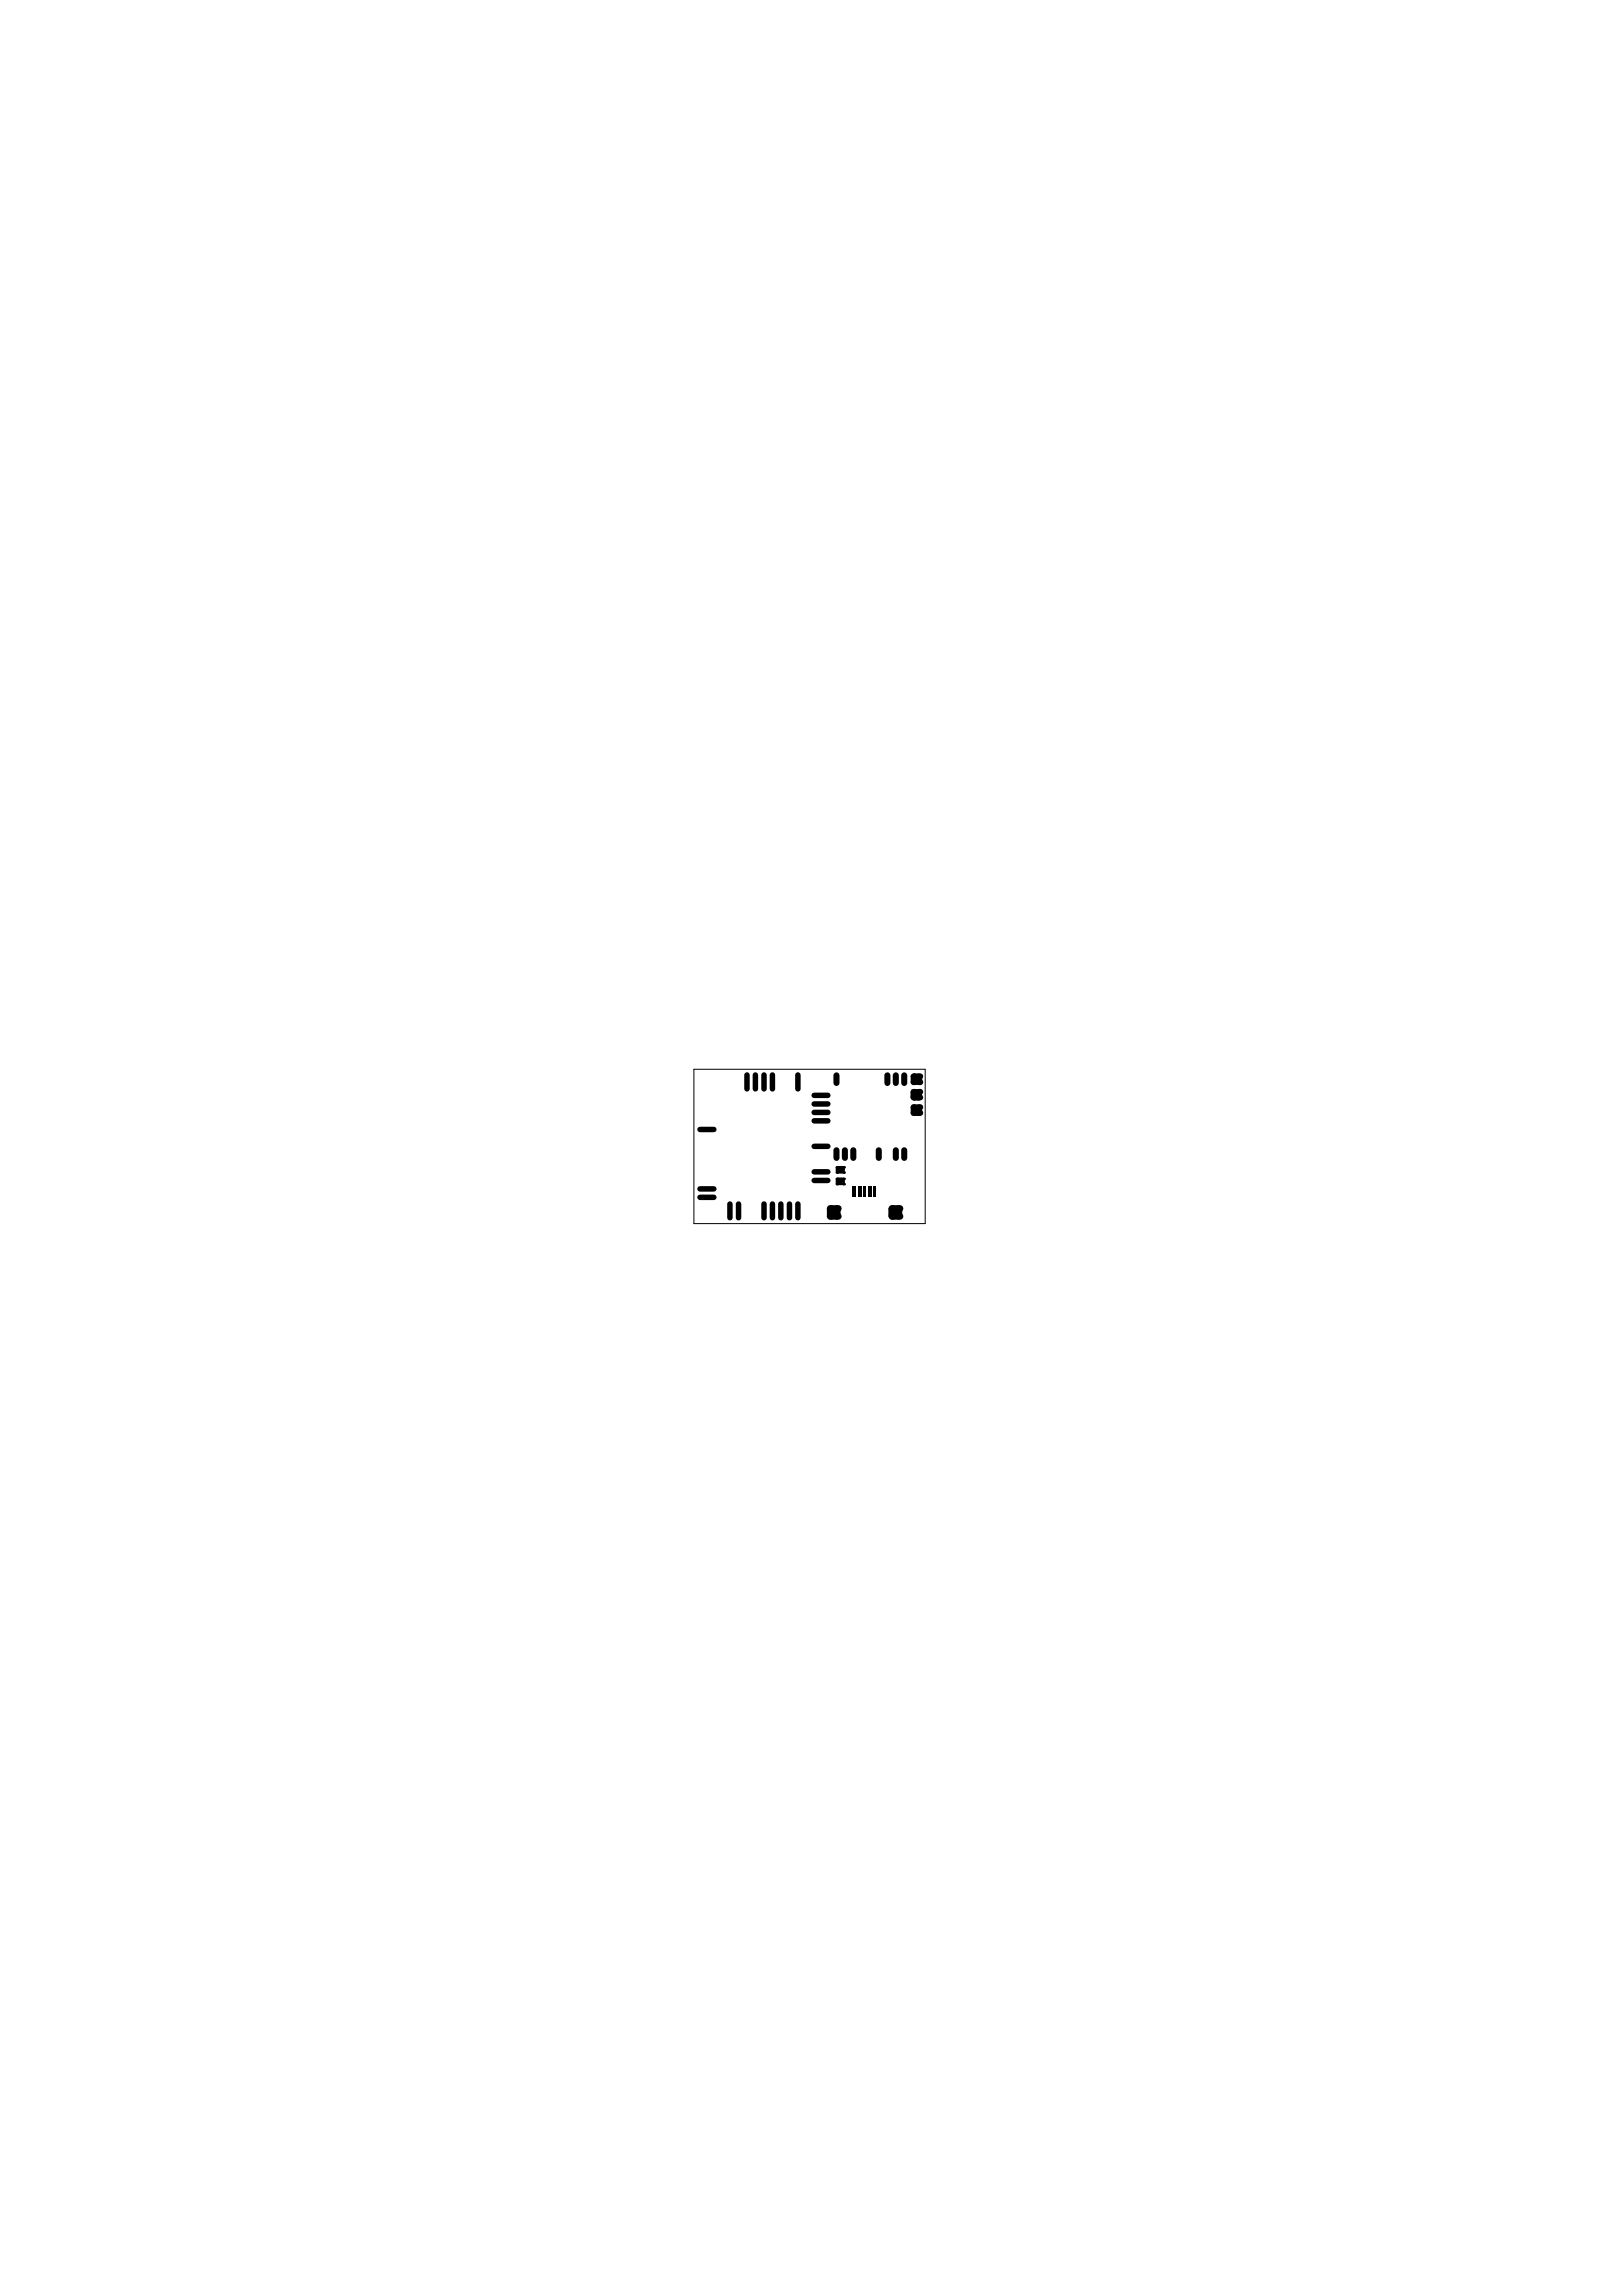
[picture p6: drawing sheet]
<svg xmlns="http://www.w3.org/2000/svg" width="210mm" height="297mm" viewBox="0 0 210 297" stroke-linecap="round" stroke-linejoin="round" font-family="sans-serif">
<path d="M89.8 138.3h29.9v20h-29.9z" fill="none" stroke="#000" stroke-width=".13"/>
<g fill="#000">
<path d="M118.2 138.9h.8l.3 .3v.8l-.3 .4h-.8l-.3-.4v-.8z" fill-rule="evenodd"/>
<path d="M108.3 150.8h.9l.1 .2v.7l-.1 .1h-.9l-.2-.1v-.7z" fill-rule="evenodd"/>
<path d="M108.3 152.3h.9l.1 .2v.7l-.1 .1h-.9l-.2-.1v-.7z" fill-rule="evenodd"/>
<path d="M107.4 155.9h.9l.5 .4v1.1l-.5 .4h-.9l-.4-.4v-1.1z" fill-rule="evenodd"/>
<path d="M110.4 153.5h.4v1.4h-.4z" fill-rule="evenodd"/>
<path d="M111 153.5h.4v1.4h-.4z" fill-rule="evenodd"/>
<path d="M111.7 153.5h.4v1.4h-.4z" fill-rule="evenodd"/>
<path d="M112.3 153.5h.4v1.4h-.4z" fill-rule="evenodd"/>
<path d="M113 153.5h.4v1.4h-.4z" fill-rule="evenodd"/>
<path d="M115 156.3l.4-.4h.9l.5 .4v1.1l-.5 .4h-.9l-.4-.4z" fill-rule="evenodd"/>
<path d="M118.2 140.9h.8l.3 .4v.7l-.3 .4h-.8l-.4-.4v-.7z" fill-rule="evenodd"/>
<path d="M118.2 142.9h.8l.3 .3v.8l-.3 .4h-.8l-.3-.4v-.8z" fill-rule="evenodd"/>
</g>
<g fill="none" stroke="#000" stroke-width=".71">
<path d="M96.7 139.1v1.8M97.8 139.1v1.8M98.9 139.1v1.8M100 139.1v1.8M103.3 139.1v1.8M90.6 153.8h1.8M90.6 146.1h1.8M90.6 154.9h1.8M94.5 155.8v1.7M95.6 155.8v1.7M98.9 155.8v1.7M100 155.8v1.7"/>
<path d="M101 155.8v1.7M102.2 155.8v1.7M103.3 155.8v1.7M105.4 152.7h1.7M105.4 148.3h1.7M105.4 143.9h1.7M105.4 141.7h1.7M105.4 151.6h1.7M105.4 145h1.7M105.4 142.8h1.7"/>
</g>
<path d="M108.2 139.1v1M114.8 139.1v1M115.9 139.1v1M117 139.1v1M108.2 148.8v1M109.3 148.8v1M110.4 148.8v1M113.7 148.8v1M115.9 148.8v1M117 148.8v1" fill="none" stroke="#000" stroke-width=".79"/>
<g fill="#000">
<circle cx="118.2" cy="139.2" r=".38"/>
<circle cx="119" cy="139.2" r=".38"/>
<circle cx="107.4" cy="156.3" r=".44"/>
<circle cx="107.4" cy="157.4" r=".44"/>
<circle cx="108.3" cy="151.7" r=".16"/>
<circle cx="108.3" cy="152.5" r=".16"/>
<circle cx="108.3" cy="153.2" r=".16"/>
<circle cx="108.3" cy="151" r=".16"/>
<circle cx="108.3" cy="157.4" r=".44"/>
<circle cx="108.3" cy="156.3" r=".44"/>
<circle cx="109.2" cy="151.7" r=".16"/>
<circle cx="109.2" cy="152.5" r=".16"/>
<circle cx="109.2" cy="151" r=".16"/>
<circle cx="109.2" cy="153.2" r=".16"/>
<circle cx="115.4" cy="157.4" r=".44"/>
<circle cx="115.4" cy="156.3" r=".44"/>
<circle cx="116.3" cy="156.3" r=".44"/>
<circle cx="116.3" cy="157.4" r=".44"/>
<circle cx="118.2" cy="143.2" r=".38"/>
<circle cx="118.2" cy="140" r=".38"/>
<circle cx="118.2" cy="142" r=".38"/>
<circle cx="118.2" cy="144" r=".38"/>
<circle cx="118.2" cy="141.3" r=".38"/>
<circle cx="119" cy="144" r=".38"/>
<circle cx="119" cy="142" r=".38"/>
<circle cx="119" cy="141.3" r=".38"/>
<circle cx="119" cy="143.2" r=".38"/>
<circle cx="119" cy="140" r=".38"/>
</g>
</svg>
